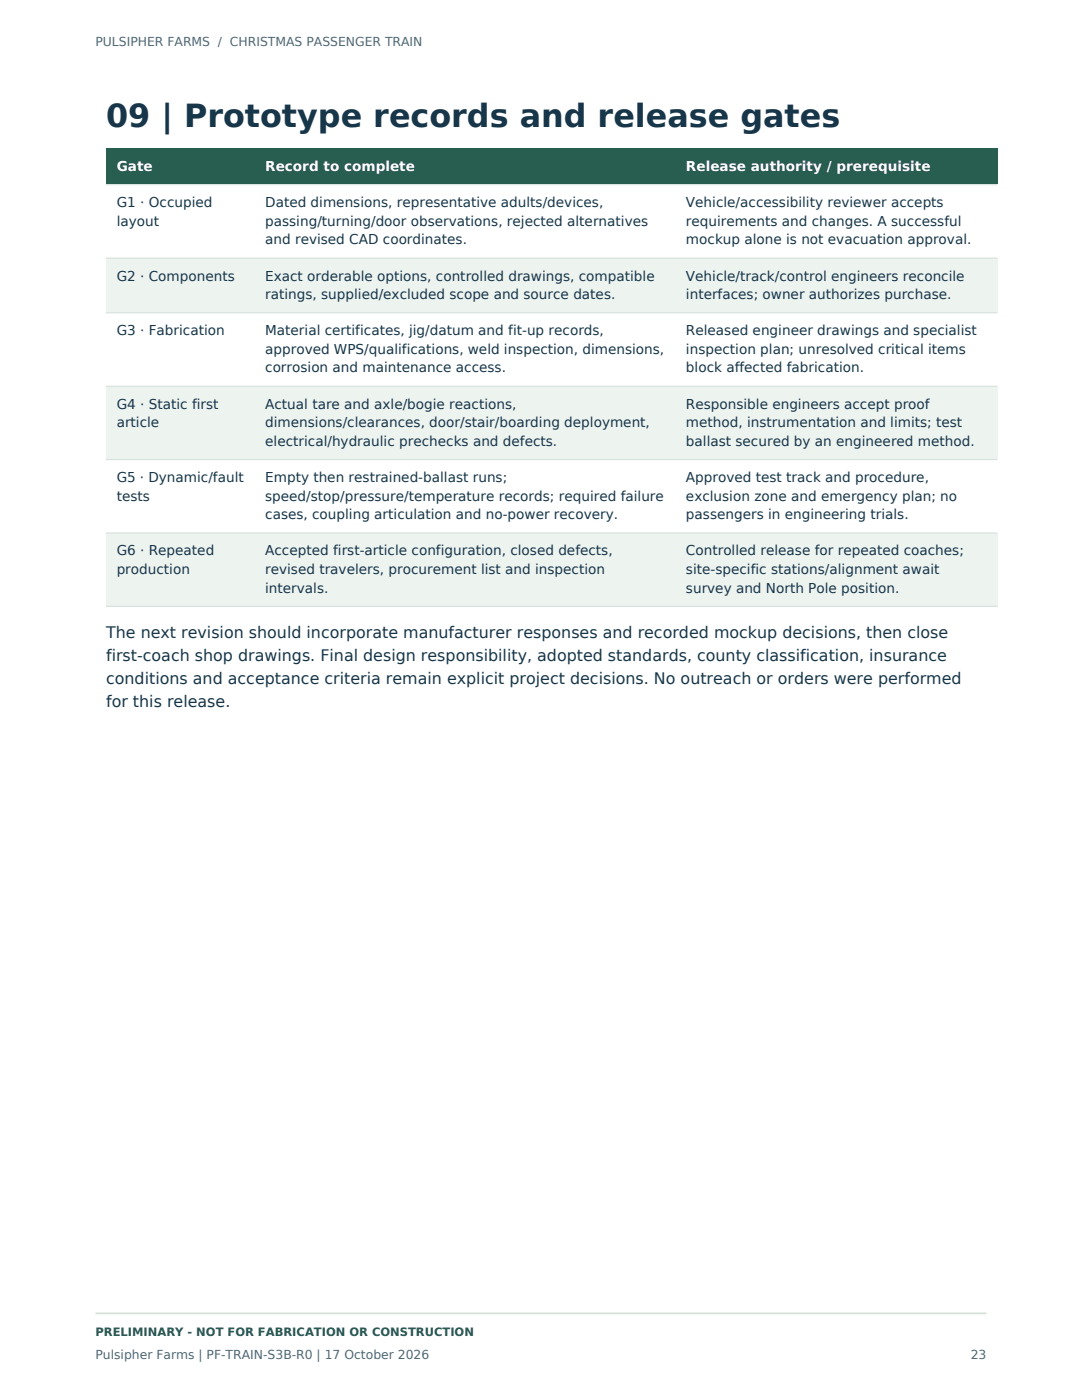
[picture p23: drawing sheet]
<svg xmlns="http://www.w3.org/2000/svg" width="216mm" height="279mm" viewBox="0 0 216 279" stroke-linecap="round" stroke-linejoin="round" font-family="sans-serif">
<defs><g id="words">
<text font-size="6.3" fill="#17364a" x="21.2" y="25.4">09 | Prototype records and release gates</text>
<g font-size="3.2" fill="#17364a">
<text x="21.2" y="127.4">The next revision should incorporate manufacturer responses and recorded mockup decisions, then close</text>
<text x="21.2" y="131.9">first-coach shop drawings. Final design responsibility, adopted standards, county classification, insurance</text>
<text x="21.2" y="136.5">conditions and acceptance criteria remain explicit project decisions. No outreach or orders were performed</text>
<text x="21.2" y="141.1">for this release.</text>
</g>
<g font-size="2.7" fill="#fff">
<text x="23.3" y="34.1">Gate</text>
<text x="52.9" y="34.1">Record to complete</text>
<text x="136.9" y="34.1">Release authority / prerequisite</text>
</g>
<g font-size="2.7" fill="#17364a">
<text x="23.3" y="41.3">G1 · Occupied</text>
<text x="52.9" y="41.3">Dated dimensions, representative adults/devices,</text>
<text x="136.9" y="41.3">Vehicle/accessibility reviewer accepts</text>
<text x="23.3" y="45">layout</text>
<text x="52.9" y="45">passing/turning/door observations, rejected alternatives</text>
<text x="136.9" y="45">requirements and changes. A successful</text>
<text x="52.9" y="48.8">and revised CAD coordinates.</text>
<text x="136.9" y="48.8">mockup alone is not evacuation approval.</text>
<text x="23.3" y="56">G2 · Components</text>
<text x="52.9" y="56">Exact orderable options, controlled drawings, compatible</text>
<text x="52.9" y="59.7">ratings, supplied/excluded scope and source dates.</text>
<text x="136.9" y="56">Vehicle/track/control engineers reconcile</text>
<text x="136.9" y="59.7">interfaces; owner authorizes purchase.</text>
<text x="23.3" y="66.9">G3 · Fabrication</text>
<text x="52.9" y="66.9">Material certificates, jig/datum and fit-up records,</text>
<text x="52.9" y="70.6">approved WPS/qualifications, weld inspection, dimensions,</text>
<text x="136.9" y="66.9">Released engineer drawings and specialist</text>
<text x="136.9" y="70.6">inspection plan; unresolved critical items</text>
<text x="52.9" y="74.3">corrosion and maintenance access.</text>
<text x="136.9" y="74.3">block affected fabrication.</text>
<text x="23.3" y="81.6">G4 · Static first</text>
<text x="52.9" y="81.6">Actual tare and axle/bogie reactions,</text>
<text x="136.9" y="81.6">Responsible engineers accept proof</text>
<text x="23.3" y="85.3">article</text>
<text x="52.9" y="85.3">dimensions/clearances, door/stair/boarding deployment,</text>
<text x="52.9" y="89">electrical/hydraulic prechecks and defects.</text>
<text x="136.9" y="85.3">method, instrumentation and limits; test</text>
<text x="136.9" y="89">ballast secured by an engineered method.</text>
<text x="23.3" y="96.2">G5 · Dynamic/fault</text>
<text x="23.3" y="99.9">tests</text>
<text x="52.9" y="96.2">Empty then restrained-ballast runs;</text>
<text x="52.9" y="99.9">speed/stop/pressure/temperature records; required failure</text>
<text x="136.9" y="96.2">Approved test track and procedure,</text>
<text x="136.9" y="99.9">exclusion zone and emergency plan; no</text>
<text x="52.9" y="103.6">cases, coupling articulation and no-power recovery.</text>
<text x="136.9" y="103.6">passengers in engineering trials.</text>
<text x="23.3" y="110.8">G6 · Repeated</text>
<text x="52.9" y="110.8">Accepted first-article configuration, closed defects,</text>
<text x="136.9" y="110.8">Controlled release for repeated coaches;</text>
<text x="23.3" y="114.5">production</text>
<text x="52.9" y="114.5">revised travelers, procurement list and inspection</text>
<text x="52.9" y="118.3">intervals.</text>
<text x="136.9" y="114.5">site-specific stations/alignment await</text>
<text x="136.9" y="118.3">survey and North Pole position.</text>
</g>
<g font-size="2.5" fill="#526770">
<text x="19" y="9.2">PULSIPHER FARMS / CHRISTMAS PASSENGER TRAIN</text>
<text x="19" y="271.3">Pulsipher Farms | PF-TRAIN-S3B-R0 | 17 October 2026</text>
<text x="193.7" y="271.3">23</text>
</g>
<text font-size="2.3" fill="#285e50" x="19" y="266.7">PRELIMINARY - NOT FOR FABRICATION OR CONSTRUCTION</text>
</g></defs>
<path d="M19 262.1h177.8" fill="none" stroke="#d6e1da" stroke-width=".35"/>
<path d="M21.2 29.6h177.8v7.3h-177.8z" fill-rule="evenodd" fill="#285e50"/>
<path d="M21.2 36.9h177.8v14.6h-177.8z" fill-rule="evenodd" fill="#fff"/>
<path d="M21.2 51.5h177.8v10.9h-177.8z" fill-rule="evenodd" fill="#edf3ef"/>
<path d="M21.2 62.4h177.8v14.7h-177.8z" fill-rule="evenodd" fill="#fff"/>
<path d="M21.2 77.1h177.8v14.6h-177.8z" fill-rule="evenodd" fill="#edf3ef"/>
<path d="M21.2 91.7h177.8v14.7h-177.8z" fill-rule="evenodd" fill="#fff"/>
<path d="M21.2 106.4h177.8v14.6h-177.8z" fill-rule="evenodd" fill="#edf3ef"/>
<path d="M21.2 36.9h177.8M21.2 51.5h177.8M21.2 62.4h177.8M21.2 77.1h177.8M21.2 91.7h177.8M21.2 106.4h177.8M21.2 121h177.8" fill="none" stroke="#d3ded8" stroke-width=".2"/>
<use href="#words"/>
</svg>
